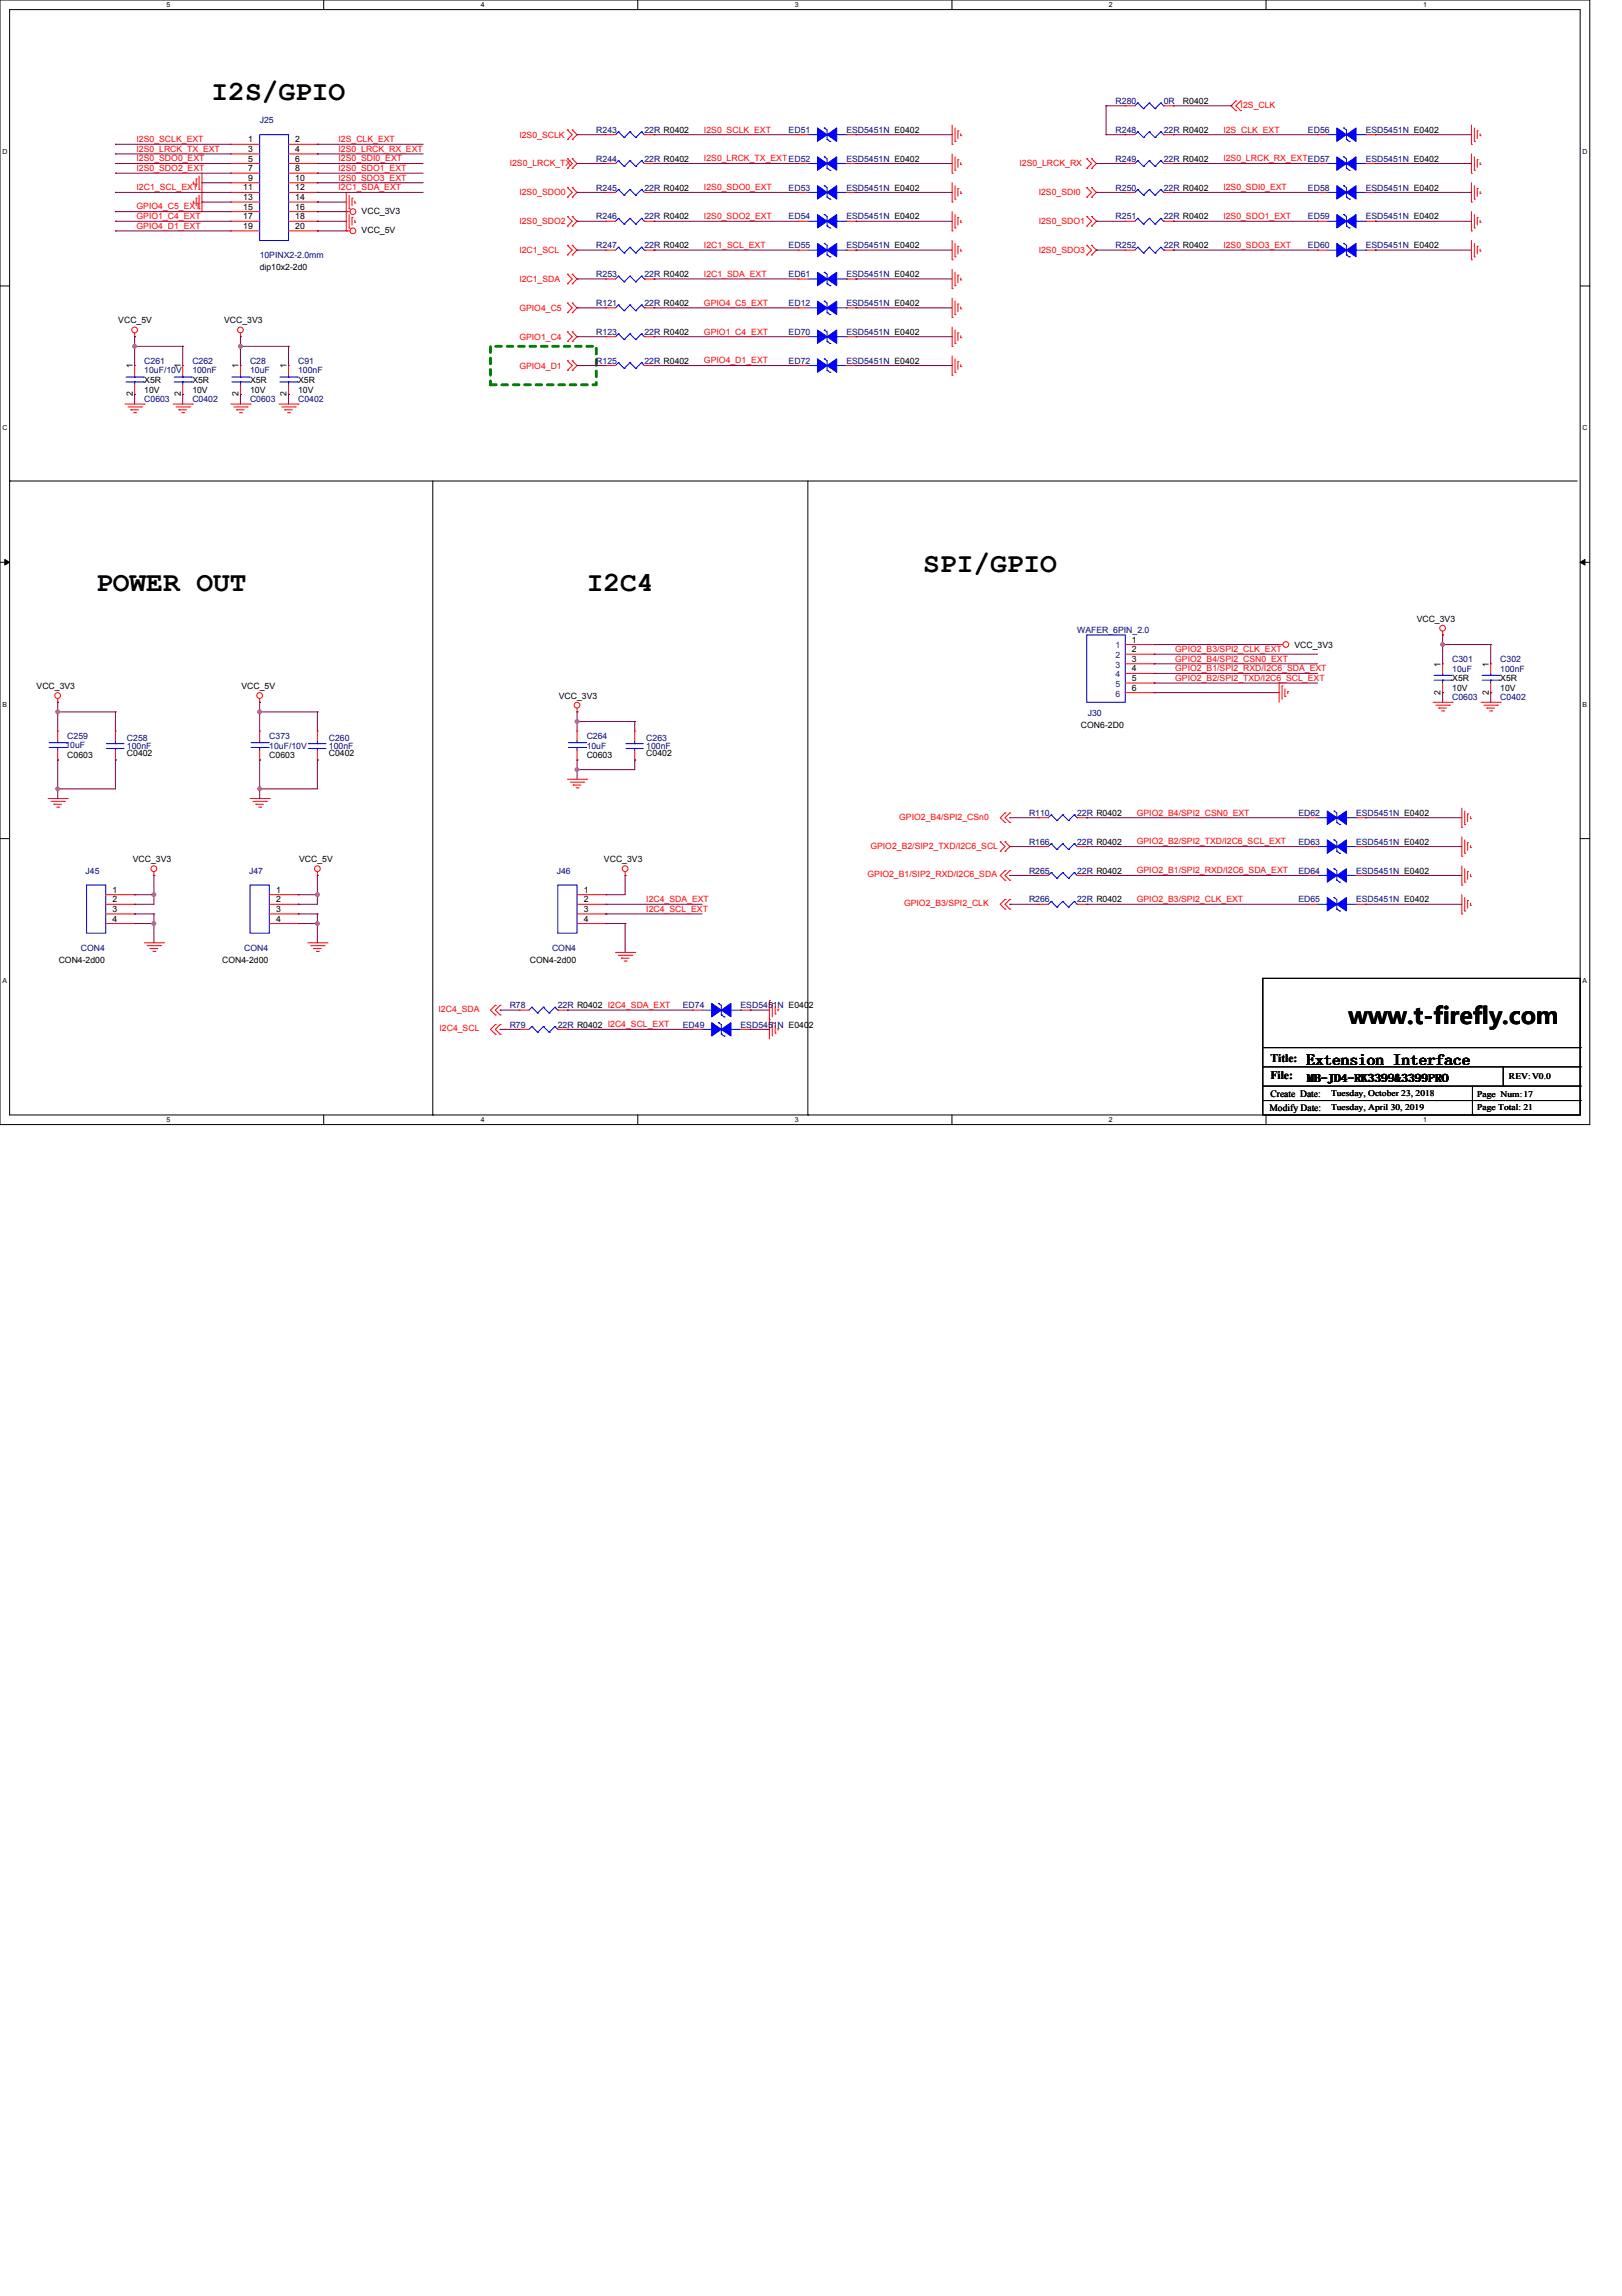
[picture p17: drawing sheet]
<svg xmlns="http://www.w3.org/2000/svg" width="210mm" height="297mm" viewBox="0 0 210 297" stroke-linecap="round" stroke-linejoin="round" font-family="sans-serif">
<defs><g id="words">
<g font-size="3.6">
<text x="27.4" y="13">I2S/GPIO</text>
<text x="12.4" y="76.4">POWER OUT</text>
<text x="75.9" y="76.4">I2C4</text>
<text x="119.5" y="73.9">SPI/GPIO</text>
</g>
<text font-size="3" x="174.5" y="132.5">www.t-firefly.com</text>
<text font-size="2" x="169.1" y="137.7">Extension Interface</text>
<g font-size="1.5">
<text x="164.4" y="137.4">Title:</text>
<text x="164.4" y="139.6">File:</text>
<text x="169.2" y="139.9">MB-JD4-RK3399&amp;3399PRO</text>
</g>
<g font-size="1.2">
<text x="164.3" y="143.8">Modify Date:</text>
<text x="164.4" y="141.9">Create Date:</text>
</g>
<g font-size="1.1" fill="#000080">
<text x="33.6" y="15.9">J25</text>
<text x="77.2" y="17.2">R243</text>
<text x="83.4" y="17.2">22R R0402</text>
<text x="102.1" y="17.2">ED51</text>
<text x="109.5" y="17.2">ESD5451N E0402</text>
<text x="144.4" y="17.2">R248</text>
<text x="144.4" y="13.4">R280</text>
<text x="150.6" y="17.2">22R R0402</text>
<text x="150.6" y="13.4">0R</text>
<text x="169.3" y="17.2">ED56</text>
<text x="176.7" y="17.2">ESD5451N E0402</text>
<text x="77.2" y="20.9">R244</text>
<text x="83.4" y="20.9">22R R0402</text>
<text x="109.5" y="20.9">ESD5451N E0402</text>
<text x="144.4" y="20.9">R249</text>
<text x="150.6" y="20.9">22R R0402</text>
<text x="176.7" y="20.9">ESD5451N E0402</text>
<text x="77.2" y="28.4">R246</text>
<text x="77.2" y="24.7">R245</text>
<text x="83.4" y="28.4">22R R0402</text>
<text x="83.4" y="24.7">22R R0402</text>
<text x="102.1" y="28.4">ED54</text>
<text x="102.1" y="24.7">ED53</text>
<text x="109.5" y="28.4">ESD5451N E0402</text>
<text x="109.5" y="24.7">ESD5451N E0402</text>
<text x="144.4" y="24.7">R250</text>
<text x="144.4" y="28.4">R251</text>
<text x="150.6" y="24.7">22R R0402</text>
<text x="150.6" y="28.4">22R R0402</text>
<text x="169.3" y="24.7">ED58</text>
<text x="169.3" y="28.4">ED59</text>
<text x="176.7" y="24.7">ESD5451N E0402</text>
<text x="176.7" y="28.4">ESD5451N E0402</text>
<text x="33.6" y="33.4">10PINX2-2.0mm</text>
<text x="77.2" y="35.9">R253</text>
<text x="77.2" y="32.1">R247</text>
<text x="83.4" y="35.9">22R R0402</text>
<text x="83.4" y="32.1">22R R0402</text>
<text x="102.1" y="32.1">ED55</text>
<text x="102.1" y="35.9">ED61</text>
<text x="109.5" y="32.1">ESD5451N E0402</text>
<text x="109.5" y="35.9">ESD5451N E0402</text>
<text x="144.4" y="32.1">R252</text>
<text x="150.6" y="32.1">22R R0402</text>
<text x="169.3" y="32.1">ED60</text>
<text x="176.7" y="32.1">ESD5451N E0402</text>
<text x="77.2" y="39.6">R121</text>
<text x="83.4" y="39.6">22R R0402</text>
<text x="102.1" y="39.6">ED12</text>
<text x="109.5" y="39.6">ESD5451N E0402</text>
<text x="18.7" y="47.1">C261</text>
<text x="24.9" y="47.1">C262</text>
<text x="32.4" y="47.1">C28</text>
<text x="38.6" y="47.1">C91</text>
<text x="77.2" y="47.1">R125</text>
<text x="77.2" y="43.3">R123</text>
<text x="83.4" y="47.1">22R R0402</text>
<text x="83.4" y="43.3">22R R0402</text>
<text x="102.1" y="47.1">ED72</text>
<text x="102.1" y="43.3">ED70</text>
<text x="109.5" y="47.1">ESD5451N E0402</text>
<text x="109.5" y="43.3">ESD5451N E0402</text>
<text x="18.7" y="48.3">10uF/10V</text>
<text x="18.7" y="52">C0603</text>
<text x="24.9" y="48.3">100nF</text>
<text x="24.9" y="52">C0402</text>
<text x="32.4" y="48.3">10uF</text>
<text x="32.4" y="52">C0603</text>
<text x="38.6" y="48.3">100nF</text>
<text x="38.6" y="52">C0402</text>
<text x="139.4" y="81.9">WAFER_6PIN_2.0</text>
<text x="187.9" y="85.6">C301</text>
<text x="187.9" y="86.9">10uF</text>
<text x="194.2" y="85.6">C302</text>
<text x="194.2" y="86.9">100nF</text>
<text x="8.7" y="95.6">C259</text>
<text x="16.4" y="95.8">C258</text>
<text x="34.8" y="95.6">C373</text>
<text x="42.6" y="95.8">C260</text>
<text x="75.9" y="95.6">C264</text>
<text x="83.6" y="95.8">C263</text>
<text x="140.8" y="92.6">J30</text>
<text x="187.9" y="90.6">C0603</text>
<text x="194.2" y="90.6">C0402</text>
<text x="8.5" y="96.7">10uF</text>
<text x="16.4" y="96.8">100nF</text>
<text x="34.8" y="96.8">10uF/10V</text>
<text x="42.6" y="96.8">100nF</text>
<text x="75.9" y="96.8">10uF</text>
<text x="83.6" y="96.8">100nF</text>
<text x="133.2" y="105.5">R110</text>
<text x="139.4" y="105.5">22R R0402</text>
<text x="168" y="105.5">ED62</text>
<text x="175.5" y="105.5">ESD5451N E0402</text>
<text x="11.1" y="113">J45</text>
<text x="32.2" y="113">J47</text>
<text x="72.1" y="113">J46</text>
<text x="133.2" y="109.3">R166</text>
<text x="133.2" y="113">R265</text>
<text x="139.4" y="109.3">22R R0402</text>
<text x="139.4" y="113">22R R0402</text>
<text x="168" y="109.3">ED63</text>
<text x="168" y="113">ED64</text>
<text x="175.5" y="109.3">ESD5451N E0402</text>
<text x="175.5" y="113">ESD5451N E0402</text>
<text x="133.2" y="116.8">R266</text>
<text x="139.4" y="116.8">22R R0402</text>
<text x="168" y="116.8">ED65</text>
<text x="175.5" y="116.8">ESD5451N E0402</text>
<text x="10.5" y="123">CON4</text>
<text x="31.6" y="123">CON4</text>
<text x="71.4" y="123">CON4</text>
<text x="66" y="130.4">R78</text>
<text x="72.2" y="130.4">22R R0402 I2C4_SDA_EXT</text>
<text x="88.4" y="130.4">ED74</text>
<text x="95.8" y="130.4">ESD5451N E0402</text>
<text x="66" y="132.9">R79</text>
<text x="72.2" y="132.9">22R R0402 I2C4_SCL_EXT</text>
<text x="88.4" y="132.9">ED49</text>
<text x="95.8" y="132.9">ESD5451N E0402</text>
</g>
<g font-size="1.1" fill="#f00">
<text x="67.2" y="17.8">I2S0_SCLK</text>
<text x="91.1" y="17.1">I2S0_SCLK_EXT</text>
<text x="158.3" y="17.1">I2S_CLK_EXT</text>
<text x="160.6" y="13.9">I2S_CLK</text>
<text x="17.7" y="18.4">I2S0_SCLK_EXT</text>
<text x="17.7" y="19.6">I2S0_LRCK_TX_EXT</text>
<text x="17.7" y="20.9">I2S0_SDO0_EXT</text>
<text x="17.7" y="22.1">I2S0_SDO2_EXT</text>
<text x="43.8" y="18.4">I2S_CLK_EXT</text>
<text x="43.8" y="19.6">I2S0_LRCK_RX_EXT</text>
<text x="43.8" y="20.9">I2S0_SDI0_EXT</text>
<text x="43.8" y="22.1">I2S0_SDO1_EXT</text>
<text x="43.8" y="23.4">I2S0_SDO3_EXT</text>
<text x="66" y="21.5">I2S0_LRCK_TX</text>
<text x="91.1" y="20.9">I2S0_LRCK_TX_EXTED52</text>
<text x="131.9" y="21.5">I2S0_LRCK_RX</text>
<text x="158.3" y="20.9">I2S0_LRCK_RX_EXTED57</text>
<text x="17.7" y="24.6">I2C1_SCL_EXT</text>
<text x="17.7" y="27.1">GPIO4_C5_EXT</text>
<text x="17.7" y="29.6">GPIO4_D1_EXT</text>
<text x="17.7" y="28.3">GPIO1_C4_EXT</text>
<text x="43.8" y="24.6">I2C1_SDA_EXT</text>
<text x="67.2" y="25.3">I2S0_SDO0</text>
<text x="67.2" y="29">I2S0_SDO2</text>
<text x="91.1" y="24.6">I2S0_SDO0_EXT</text>
<text x="91.1" y="28.3">I2S0_SDO2_EXT</text>
<text x="134.4" y="25.3">I2S0_SDI0</text>
<text x="134.4" y="29">I2S0_SDO1</text>
<text x="158.3" y="24.6">I2S0_SDI0_EXT</text>
<text x="158.3" y="28.3">I2S0_SDO1_EXT</text>
<text x="67.2" y="32.7">I2C1_SCL</text>
<text x="91.1" y="32.1">I2C1_SCL_EXT</text>
<text x="91.1" y="35.8">I2C1_SDA_EXT</text>
<text x="134.4" y="32.7">I2S0_SDO3</text>
<text x="158.3" y="32.1">I2S0_SDO3_EXT</text>
<text x="67.2" y="36.5">I2C1_SDA</text>
<text x="67.2" y="40.2">GPIO4_C5</text>
<text x="91.1" y="39.5">GPIO4_C5_EXT</text>
<text x="67.2" y="47.7">GPIO4_D1</text>
<text x="67.2" y="43.9">GPIO1_C4</text>
<text x="91.1" y="47">GPIO4_D1_EXT</text>
<text x="91.1" y="43.3">GPIO1_C4_EXT</text>
<text x="152.1" y="85.6">GPIO2_B4/SPI2_CSN0_EXT</text>
<text x="152.1" y="86.8">GPIO2_B1/SPI2_RXD/I2C6_SDA_EXT</text>
<text x="152.1" y="88.1">GPIO2_B2/SPI2_TXD/I2C6_SCL_EXT</text>
<text x="152.1" y="84.4">GPIO2_B3/SPI2_CLK_EXT</text>
<text x="116.4" y="106">GPIO2_B4/SPI2_CSn0</text>
<text x="147.1" y="105.5">GPIO2_B4/SPI2_CSN0_EXT</text>
<text x="112.3" y="113.5">GPIO2_B1/SIP2_RXD/I2C6_SDA</text>
<text x="112.6" y="109.8">GPIO2_B2/SIP2_TXD/I2C6_SCL</text>
<text x="147.1" y="109.2">GPIO2_B2/SPI2_TXD/I2C6_SCL_EXT</text>
<text x="147.1" y="113">GPIO2_B1/SPI2_RXD/I2C6_SDA_EXT</text>
<text x="83.6" y="116.7">I2C4_SDA_EXT</text>
<text x="83.6" y="118">I2C4_SCL_EXT</text>
<text x="117" y="117.2">GPIO2_B3/SPI2_CLK</text>
<text x="147.1" y="116.7">GPIO2_B3/SPI2_CLK_EXT</text>
<text x="56.8" y="130.9">I2C4_SDA</text>
<text x="56.9" y="133.4">I2C4_SCL</text>
</g>
<g font-size="1.1">
<text x="153.1" y="13.4">R0402</text>
<text x="32.1" y="18.4">1</text>
<text x="32.1" y="19.7">3</text>
<text x="32.1" y="20.9">5</text>
<text x="32.1" y="22.1">7</text>
<text x="32.1" y="23.4">9</text>
<text x="38.2" y="18.4">2</text>
<text x="38.2" y="19.7">4</text>
<text x="38.2" y="20.9">6</text>
<text x="38.2" y="22.1">8</text>
<text x="38.2" y="23.4">10</text>
<text x="31.5" y="24.6">11</text>
<text x="31.5" y="25.9">13</text>
<text x="31.5" y="27.1">15</text>
<text x="31.5" y="28.4">17</text>
<text x="31.5" y="29.6">19</text>
<text x="38.2" y="24.6">12</text>
<text x="38.2" y="25.9">14</text>
<text x="38.2" y="27.1">16</text>
<text x="38.2" y="28.4">18</text>
<text x="38.2" y="29.6">20</text>
<text x="46.8" y="27.6">VCC_3V3</text>
<text x="33.6" y="35">dip10x2-2d0</text>
<text x="46.8" y="30.1">VCC_5V</text>
<text x="15.3" y="41.8">VCC_5V</text>
<text x="29" y="41.8">VCC_3V3</text>
<text x="17.2" y="47.7" transform="rotate(-90 17.2 47.7)">1</text>
<text x="23.4" y="47.7" transform="rotate(-90 23.4 47.7)">1</text>
<text x="30.9" y="47.7" transform="rotate(-90 30.9 47.7)">1</text>
<text x="37.1" y="47.7" transform="rotate(-90 37.1 47.7)">1</text>
<text x="17.2" y="51.3" transform="rotate(-90 17.2 51.3)">2</text>
<text x="18.7" y="49.5">X5R</text>
<text x="18.7" y="50.8">10V</text>
<text x="23.4" y="51.3" transform="rotate(-90 23.4 51.3)">2</text>
<text x="24.9" y="49.5">X5R</text>
<text x="24.9" y="50.8">10V</text>
<text x="30.9" y="51.3" transform="rotate(-90 30.9 51.3)">2</text>
<text x="32.4" y="49.5">X5R</text>
<text x="32.4" y="50.8">10V</text>
<text x="37.1" y="51.3" transform="rotate(-90 37.1 51.3)">2</text>
<text x="38.6" y="49.5">X5R</text>
<text x="38.6" y="50.8">10V</text>
<text x="146.5" y="83.1">1</text>
<text x="167.5" y="83.9">VCC_3V3</text>
<text x="183.3" y="80.4">VCC_3V3</text>
<text x="4.7" y="89.1">VCC_3V3</text>
<text x="31.2" y="89.1">VCC_5V</text>
<text x="146.5" y="84.4">2</text>
<text x="146.5" y="85.6">3</text>
<text x="146.5" y="86.9">4</text>
<text x="146.5" y="88.1">5</text>
<text x="146.5" y="89.4">6</text>
<text x="186.4" y="89.9" transform="rotate(-90 186.4 89.9)">2</text>
<text x="186.4" y="86.3" transform="rotate(-90 186.4 86.3)">1</text>
<text x="187.9" y="88.1">X5R</text>
<text x="187.9" y="89.4">10V</text>
<text x="192.7" y="89.9" transform="rotate(-90 192.7 89.9)">2</text>
<text x="192.7" y="86.3" transform="rotate(-90 192.7 86.3)">1</text>
<text x="194.2" y="88.1">X5R</text>
<text x="194.2" y="89.4">10V</text>
<text x="72.3" y="90.4">VCC_3V3</text>
<text x="139.9" y="94.2">CON6-2D0</text>
<text x="8.7" y="98.1">C0603</text>
<text x="16.4" y="97.8">C0402</text>
<text x="34.8" y="98.1">C0603</text>
<text x="42.6" y="97.8">C0402</text>
<text x="75.9" y="98.1">C0603</text>
<text x="83.6" y="97.8">C0402</text>
<text x="17.2" y="111.5">VCC_3V3</text>
<text x="38.7" y="111.5">VCC_5V</text>
<text x="78.2" y="111.5">VCC_3V3</text>
<text x="14.6" y="115.5">1</text>
<text x="14.6" y="116.7">2</text>
<text x="14.6" y="118">3</text>
<text x="14.6" y="119.2">4</text>
<text x="35.7" y="115.5">1</text>
<text x="35.7" y="116.7">2</text>
<text x="35.7" y="118">3</text>
<text x="35.7" y="119.2">4</text>
<text x="75.5" y="115.5">1</text>
<text x="75.5" y="116.7">2</text>
<text x="75.5" y="118">3</text>
<text x="75.5" y="119.2">4</text>
<text x="7.6" y="124.6">CON4-2d00</text>
<text x="28.8" y="124.6">CON4-2d00</text>
<text x="68.6" y="124.6">CON4-2d00</text>
<text x="172.3" y="141.8">Tuesday, October 23, 2018</text>
<text x="172.3" y="143.6">Tuesday, April 30, 2019</text>
<text x="191.2" y="141.9">Page Num:17</text>
<text x="191.2" y="143.6">Page Total: 21</text>
<text x="195.3" y="139.6">REV:V0.0</text>
</g>
<g font-size="1.1" fill="#004080">
<text x="144.4" y="83.9">1</text>
<text x="144.4" y="85.1">2</text>
<text x="144.4" y="86.4">3</text>
<text x="144.4" y="87.6">4</text>
<text x="144.4" y="88.9">5</text>
<text x="144.4" y="90.1">6</text>
</g>
<g font-size=".9">
<text x="21.6" y=".9">5</text>
<text x="62.2" y=".9">4</text>
<text x="102.9" y=".9">3</text>
<text x="143.5" y=".9">2</text>
<text x="184.2" y=".9">1</text>
<text x=".3" y="19.9">D</text>
<text x="204.8" y="19.9">D</text>
<text x=".3" y="55.7">C</text>
<text x="204.8" y="55.7">C</text>
<text x=".3" y="91.4">B</text>
<text x="204.8" y="91.4">B</text>
<text x=".3" y="127.2">A</text>
<text x="204.8" y="127.2">A</text>
<text x="21.6" y="145.2">5</text>
<text x="62.2" y="145.2">4</text>
<text x="102.9" y="145.2">3</text>
<text x="143.5" y="145.2">2</text>
<text x="184.2" y="145.2">1</text>
</g>
</g></defs>
<path d="M0 0h205.7v145.5h-205.7zM1.2 1.2h203.3v143h-203.3z" fill="none" stroke="#000" stroke-width=".13"/>
<g fill="#fff">
<path d="M21.6 .1h.5v1h-.5z"/>
<path d="M21.6 144.4h.5v1h-.5z"/>
</g>
<path d="M41.9 0v1.2M41.9 144.2v1.3" fill="none" stroke="#000" stroke-width=".13"/>
<g fill="#fff">
<path d="M62.2 .1h.5v1h-.5z"/>
<path d="M62.2 144.4h.5v1h-.5z"/>
</g>
<path d="M82.5 0v1.2M82.5 144.2v1.3" fill="none" stroke="#000" stroke-width=".13"/>
<g fill="#fff">
<path d="M102.9 .1h.5v1h-.5z"/>
<path d="M102.9 144.4h.5v1h-.5z"/>
</g>
<path d="M123.2 0v1.2M123.2 144.2v1.3" fill="none" stroke="#000" stroke-width=".13"/>
<g fill="#fff">
<path d="M143.5 .1h.5v1h-.5z"/>
<path d="M143.5 144.4h.5v1h-.5z"/>
</g>
<path d="M163.8 0v1.2M163.8 144.2v1.3" fill="none" stroke="#000" stroke-width=".13"/>
<g fill="#fff">
<path d="M184.2 .1h.5v1h-.5z"/>
<path d="M184.2 144.4h.5v1h-.5z"/>
<path d="M.3 19.1h.7v1h-.7z"/>
<path d="M204.8 19.1h.6v1h-.6z"/>
<path d="M.3 54.9h.7v1h-.7z"/>
<path d="M204.8 54.9h.6v1h-.6z"/>
</g>
<path d="M0 37h1.2M204.5 37h1.2" fill="none" stroke="#000" stroke-width=".13"/>
<g fill="#fff">
<path d="M.3 90.6h.6v1h-.6z"/>
<path d="M204.8 90.6h.6v1h-.6z"/>
</g>
<path d="M0 72.7h1.2M.6 72.4l.6 .3-.6 .4zM204.5 72.7l.6-.3v.7zM204.5 72.7h1.2" fill="none" stroke="#000" stroke-width=".13"/>
<path d="M.6 72.4l.6 .3-.6 .4zM204.5 72.7l.6-.3v.7z" fill="#000"/>
<g fill="#fff">
<path d="M.3 126.4h.6v1h-.6z"/>
<path d="M204.8 126.4h.6v1h-.6z"/>
</g>
<g fill="none" stroke="#000" stroke-width=".13">
<path d="M1.2 62.2h.1M1.2 62.2h202.9M56 62.2v82M104.5 62.2v82M0 108.5h1.2M204.5 108.5h1.2M163.4 126.6h41.1v17.6h-41.1zM163.4 135.5h41.1M163.4 138h41.1M194.5 138v2.5M204.5 135.5h.1M204.5 138h.1"/>
<path d="M56 144.2h.1M104.5 144.2h.1M163.4 140.5h41.1M163.4 142.4h41.1M190.6 144.2h.1M190.6 140.5v3.7M194.5 140.5h.1M204.5 140.5h.1M204.5 142.4h.1"/>
</g>
<path d="M63.5 44.8h13.7v5h-13.7z" fill="none" stroke="#008000" stroke-width=".37" stroke-dasharray=".7 .7"/>
<g fill="none" stroke="#f00" stroke-width=".13">
<path d="M73.4 18h.1M73.4 16.8h.1M73.4 16.8l.7 .6-.7 .6M74.1 16.8h.1M74.1 18h.1M74.1 16.8l.6 .6-.6 .6M123.2 18.7h.1M123.2 16.2v2.5M123.2 19.9v2.5M123.6 18.3h.1M123.6 16.6v1.7M124 16.9h.1"/>
<path d="M124 16.9v1M124.3 17.6h.1M124.3 17.3v.3M159.9 14.3h.1M159.9 13.1h.1M159.9 13.1l-.6 .6 .6 .6M160.6 13.1h.1M160.6 14.3h.1M160.6 13.1l-.7 .6 .7 .6M190.4 18.7h.1M190.4 16.2v2.5M190.4 19.9v2.5"/>
<path d="M190.8 18.3h.1M190.8 16.6v1.7M191.2 16.9h.1M191.2 16.9v1M191.5 17.6h.1M191.5 17.3v.3M25 23.8h.1M25 26.3h.1M25 23.5v.3M25 26v.3M25.4 23.2h.1M25.4 25.6h.1"/>
<path d="M25.4 23.2v.9M25.4 25.6v1M25.8 24.5h.1M25.8 27h.1M25.8 22.8v1.7M25.8 25.3v1.7M26.1 24.9h.1M26.1 27.4h.1M26.1 22.4v5M44.8 29.9h.1M44.8 27.4h.1M44.8 29.9h.5"/>
<path d="M44.8 24.9v5M44.8 27.4h.5M45.2 29.5h.1M45.2 27h.1M45.2 25.3v1.7M45.2 27.8v1.7M45.6 28.1h.1M45.6 25.6h.1M45.6 25.6v1M45.6 28.1v1M45.9 28.8h.1M45.9 26.3h.1"/>
<path d="M45.9 26v.3M45.9 28.5v.3M73.4 21.8h.1M73.4 20.5h.1M73.4 25.5h.1M73.4 24.3h.1M73.4 29.2h.1M73.4 28h.1M73.4 33h.1M73.4 31.7h.1M73.4 36.7h.1M73.4 35.5h.1"/>
<path d="M73.4 39.2h.1M73.4 20.5l.7 .7-.7 .6M73.4 24.3l.7 .6-.7 .6M73.4 28l.7 .6-.7 .6M73.4 31.7l.7 .7-.7 .6M73.4 35.5l.7 .6-.7 .6M73.4 39.2l.7 .6-.7 .6M74.1 20.5h.1M74.1 21.8h.1M74.1 24.3h.1M74.1 25.5h.1M74.1 28h.1"/>
<path d="M74.1 29.2h.1M74.1 31.7h.1M74.1 33h.1M74.1 35.5h.1M74.1 36.7h.1M74.1 39.2h.1M74.1 20.5l.6 .7-.6 .6M74.1 24.3l.6 .6-.6 .6M74.1 28l.6 .6-.6 .6M74.1 31.7l.6 .7-.6 .6M74.1 35.5l.6 .6-.6 .6M74.1 39.2l.6 .6-.6 .6"/>
<path d="M123.2 22.4h.1M123.2 26.1h.1M123.2 29.9h.1M123.2 33.6h.1M123.2 37.3h.1M123.2 23.6v2.5M123.2 27.4v2.5M123.2 31.1v2.5M123.2 34.8v2.5M123.2 38.6v2.5M123.6 22h.1M123.6 25.8h.1"/>
<path d="M123.6 29.5h.1M123.6 33.2h.1M123.6 37h.1M123.6 20.3v1.7M123.6 24v1.8M123.6 27.8v1.7M123.6 31.5v1.7M123.6 35.2v1.8M123.6 39v1.7M124 20.7h.1M124 24.4h.1M124 28.1h.1"/>
<path d="M124 31.9h.1M124 35.6h.1M124 39.3h.1M124 20.7v1M124 24.4v1M124 28.1v1M124 31.9v1M124 35.6v1M124 39.3v1M124.3 21.3h.1M124.3 25h.1M124.3 28.8h.1"/>
<path d="M124.3 32.5h.1M124.3 36.2h.1M124.3 40h.1M124.3 21v.3M124.3 24.8v.2M124.3 28.5v.3M124.3 32.2v.3M124.3 36v.2M124.3 39.7v.3M140.6 21.8h.1M140.6 20.5h.1M140.6 25.5h.1"/>
<path d="M140.6 24.3h.1M140.6 29.2h.1M140.6 28h.1M140.6 33h.1M140.6 31.7h.1M140.6 20.5l.7 .7-.7 .6M140.6 24.3l.7 .6-.7 .6M140.6 28l.7 .6-.7 .6M140.6 31.7l.7 .7-.7 .6M141.3 20.5h.1M141.3 21.8h.1M141.3 24.3h.1"/>
<path d="M141.3 25.5h.1M141.3 28h.1M141.3 29.2h.1M141.3 31.7h.1M141.3 33h.1M141.3 20.5l.6 .7-.6 .6M141.3 24.3l.6 .6-.6 .6M141.3 28l.6 .6-.6 .6M141.3 31.7l.6 .7-.6 .6M190.4 22.4h.1M190.4 26.1h.1M190.4 29.9h.1"/>
<path d="M190.4 33.6h.1M190.4 23.6v2.5M190.4 27.4v2.5M190.4 31.1v2.5M190.8 22h.1M190.8 25.8h.1M190.8 29.5h.1M190.8 33.2h.1M190.8 20.3v1.7M190.8 24v1.8M190.8 27.8v1.7M190.8 31.5v1.7"/>
<path d="M191.2 20.7h.1M191.2 24.4h.1M191.2 28.1h.1M191.2 31.9h.1M191.2 20.7v1M191.2 24.4v1M191.2 28.1v1M191.2 31.9v1M191.5 21.3h.1M191.5 25h.1M191.5 28.8h.1M191.5 32.5h.1"/>
<path d="M191.5 21v.3M191.5 24.8v.2M191.5 28.5v.3M191.5 32.2v.3M16.2 52.3h2.5M16.6 52.6h1.7M16.9 53h.1M16.9 53h1M17.3 53.4h.3M17.4 43.6h.1M17.4 43.1v.5M17.6 53.4h.1"/>
<path d="M18.3 52.6h.1M18.7 52.3h.1M22.4 52.3h2.5M22.8 52.6h1.7M23.2 53h.1M23.2 53h.9M23.5 53.4h.3M23.8 53.4h.1M24.5 52.6h.1M24.9 52.3h.1M29.9 52.3h2.5M30.2 52.6h1.8"/>
<path d="M30.6 53h.1M30.6 53h1M31 53.4h.2M31.1 43.6h.1M31.1 43.1v.5M31.2 53.4h.1M32 52.6h.1M32.4 52.3h.1M36.1 52.3h2.5M36.5 52.6h1.7M36.8 53h.1M36.8 53h1"/>
<path d="M37.2 53.4h.3M37.5 53.4h.1M38.2 52.6h.1M38.6 52.3h.1M73.4 40.4h.1M73.4 47.9h.1M73.4 46.7h.1M73.4 44.2h.1M73.4 42.9h.1M73.4 46.7l.7 .6-.7 .6M73.4 42.9l.7 .7-.7 .6M74.1 40.4h.1"/>
<path d="M74.1 46.7h.1M74.1 47.9h.1M74.1 42.9h.1M74.1 44.2h.1M74.1 46.7l.6 .6-.6 .6M74.1 42.9l.6 .7-.6 .6M123.2 41.1h.1M123.2 44.8h.1M123.2 48.5h.1M123.2 42.3v2.5M123.2 46.1v2.4M123.6 40.7h.1"/>
<path d="M123.6 44.4h.1M123.6 48.2h.1M123.6 42.7v1.7M123.6 46.4v1.8M124 43.1h.1M124 46.8h.1M124 43.1v1M124 46.8v1M124.3 43.7h.1M124.3 47.4h.1M124.3 43.4v.3M124.3 47.2v.2"/>
<path d="M7.5 90.9h.1M7.5 90.4v.5M33.6 90.9h.1M33.6 90.4v.5M74.7 92.1h.1M74.7 91.6v.5M165.5 83.4h.1M165.5 88.4h.1M165.5 83.4h.5M165.5 88.4v2.5M165.9 88.7h.1M165.9 88.7v1.8"/>
<path d="M166.3 90.1h.1M166.3 89.1v1M166.6 89.5h.1M166.6 89.5v.2M185.4 90.9h2.5M185.8 91.2h1.8M186.2 91.6h.1M186.2 91.6h1M186.6 92h.2M186.7 82.1h.1M186.7 81.6v.5M186.8 92h.1"/>
<path d="M187.6 91.2h.1M187.9 90.9h.1M191.7 90.9h2.5M192 91.2h1.8M192.4 91.6h.1M192.4 91.6h1M192.8 92h.2M193 92h.1M193.8 91.2h.1M194.2 90.9h.1M6.2 103.3h2.5M6.6 103.7h1.7"/>
<path d="M7 104.1h.1M7 104.1h1M7.3 104.4h.3M7.6 104.4h.1M8.3 103.7h.1M8.7 103.3h.1M19.9 113.3h.1M19.9 112.8v.5M32.4 103.3h2.4M32.7 103.7h1.8M33.1 104.1h.1M33.1 104.1h1"/>
<path d="M33.5 104.4h.2M33.7 104.4h.1M34.5 103.7h.1M34.8 103.3h.1M41.1 113.3h.1M41.1 112.8v.5M73.4 100.8h2.5M73.8 101.2h1.7M74.2 101.6h.1M74.2 101.6h1M74.5 101.9h.3M74.8 101.9h.1"/>
<path d="M75.5 101.2h.1M75.9 100.8h.1M80.9 113.3h.1M80.9 112.8v.5M129.4 108.9h.1M129.4 110.1h.1M129.4 108.9l.7 .6-.7 .6M130.1 113.9h.1M130.1 112.6h.1M130.1 106.4h.1M130.1 105.2h.1M130.1 117.6h.1"/>
<path d="M130.1 116.4h.1M130.1 110.1h.1M130.1 108.9h.1M130.1 112.6l-.7 .7 .7 .6M130.1 105.2l-.7 .6 .7 .6M130.1 116.4l-.7 .6 .7 .6M130.1 108.9l.6 .6-.6 .6M130.7 113.9h.1M130.7 112.6h.1M130.7 106.4h.1M130.7 105.2h.1M130.7 117.6h.1"/>
<path d="M130.7 116.4h.1M130.7 112.6l-.6 .7 .6 .6M130.7 105.2l-.6 .6 .6 .6M130.7 116.4l-.6 .6 .6 .6M189.2 107h.1M189.2 110.8h.1M189.2 114.5h.1M189.2 118.2h.1M189.2 104.5v2.5M189.2 108.3v2.5M189.2 112v2.5M189.2 115.7v2.5"/>
<path d="M189.6 106.7h.1M189.6 110.4h.1M189.6 114.1h.1M189.6 117.9h.1M189.6 104.9v1.8M189.6 108.7v1.7M189.6 112.4v1.7M189.6 116.1v1.8M189.9 105.3h.1M189.9 109h.1M189.9 112.8h.1M189.9 116.5h.1"/>
<path d="M189.9 105.3v1M189.9 109v1M189.9 112.8v1M189.9 116.5v1M190.3 105.9h.1M190.3 109.7h.1M190.3 113.4h.1M190.3 117.1h.1M190.3 105.7v.2M190.3 109.4v.3M190.3 113.1v.3M190.3 116.9v.2"/>
<path d="M18.7 122h2.5M19 122.3h1.8M19.4 122.7h.1M19.4 122.7h1M19.8 123.1h.2M20 123.1h.1M20.8 122.3h.1M21.2 122h.1M39.8 122h2.5M40.2 122.3h1.7M40.6 122.7h.1M40.6 122.7h1"/>
<path d="M40.9 123.1h.3M41.2 123.1h.1M41.9 122.3h.1M42.3 122h.1M64.1 131.3h.1M64.1 130.1h.1M64.1 133.8h.1M64.1 132.5h.1M64.1 130.1l-.6 .6 .6 .6M64.1 132.5l-.6 .7 .6 .6M64.7 131.3h.1M64.7 130.1h.1"/>
<path d="M64.7 133.8h.1M64.7 132.5h.1M64.7 130.1l-.6 .6 .6 .6M64.7 132.5l-.6 .7 .6 .6M79.7 123.2h2.4M80 123.6h1.8M80.4 124h.1M80.4 124h1M80.8 124.3h.2M81 124.3h.1M81.8 123.6h.1M82.1 123.2h.1"/>
<path d="M99.6 129.4h.1M99.6 131.9h.1M99.6 129.4v5M99.9 129.8h.1M99.9 132.3h.1M99.9 129.8v1.8M99.9 132.3v1.7M100.3 131.2h.1M100.3 133.7h.1M100.3 130.2v1M100.3 132.7v1M100.7 130.6h.1"/>
<path d="M100.7 133h.1M100.7 130.6v.2M100.7 133v.3"/>
<circle cx="45.7" cy="27.4" r=".37"/>
<circle cx="45.7" cy="29.9" r=".37"/>
<circle cx="17.4" cy="42.7" r=".37"/>
<circle cx="31.1" cy="42.7" r=".37"/>
<circle cx="7.5" cy="90" r=".37"/>
<circle cx="33.6" cy="90" r=".37"/>
<circle cx="74.7" cy="91.2" r=".37"/>
<circle cx="166.4" cy="83.4" r=".37"/>
<circle cx="186.7" cy="81.3" r=".37"/>
<circle cx="19.9" cy="112.4" r=".37"/>
<circle cx="41.1" cy="112.4" r=".37"/>
<circle cx="80.9" cy="112.4" r=".37"/>
</g>
<path d="M104.5 32.4h1.3M105.8 32.4h.1M107 33h.1M107 31.7v1.3M108.3 32.4h1.2M109.5 32.4h.1" fill="none" stroke="#00f" stroke-width=".13"/>
<path d="M105.8 31.5l1.2 .9-1.2 .8z" fill-rule="evenodd" fill="#00f"/>
<path d="M105.8 31.5l1.2 .9-1.2 .8zM106.7 31.5h.1M106.7 31.5l.3 .2M107 33l.4 .2M107.4 33.2h.1" fill="none" stroke="#00f" stroke-width=".13"/>
<path d="M107 32.4l1.3-.9v1.7z" fill-rule="evenodd" fill="#00f"/>
<g fill="none" stroke="#00f" stroke-width=".13">
<path d="M107 32.4l1.3-.9v1.7zM36.2 49.4h2.3M36.2 48.8h2.3M37.3 48.8h.1M37.3 49.4h.1M37.3 48.5v.3M37.3 49.4v.4M38.5 49.4h.1M38.5 48.8h.1M32.5 96.7h2.2M32.5 96.1h2.2M33.6 96.1h.1"/>
<path d="M33.6 96.7h.1M33.6 95.8v.3M33.6 96.7v.4M34.7 96.7h.1M34.7 96.1h.1M170.5 109.5h1.3M171.8 109.5h.1M173 110.1h.1M173 108.9v1.2M174.2 109.5h1.3M175.5 109.5h.1"/>
</g>
<path d="M103.3 32.4h.1M103.3 32.4h1.2M109.5 32.4h1.3M110.8 32.4h.1M37.3 47.3h.1M37.3 51h.1M37.3 47.3v1.2M37.3 49.8v1.2M33.6 94.6h.1M33.6 98.3h.1M33.6 94.6v1.2M33.6 97.1v1.2" fill="none" stroke="#f00" stroke-width=".13"/>
<path d="M171.8 108.7l1.2 .8-1.2 .9z" fill-rule="evenodd" fill="#00f"/>
<path d="M171.8 108.7l1.2 .8-1.2 .9zM172.6 108.7h.1M172.6 108.7l.4 .2M173 110.1l.4 .3M173.4 110.4h.1" fill="none" stroke="#00f" stroke-width=".13"/>
<path d="M173 109.5l1.2-.8v1.7z" fill-rule="evenodd" fill="#00f"/>
<path d="M104.5 47.3h1.3M105.8 47.3h.1M107 47.9h.1M107 46.7v1.2M108.3 47.3h1.2M109.5 47.3h.1M72.2 114.5h2.5v6.2h-2.5zM173 109.5l1.2-.8v1.7z" fill="none" stroke="#00f" stroke-width=".13"/>
<path d="M74.7 115.7h3.7M74.7 117h3.7M74.7 118.2h3.7M74.7 119.5h3.7M78.4 115.7h.1M78.4 117h.1M78.4 118.2h.1M78.4 119.5h.1M169.3 109.5h.1M169.3 109.5h1.2M175.5 109.5h1.2M176.7 109.5h.1" fill="none" stroke="#f00" stroke-width=".13"/>
<path d="M105.8 46.4l1.2 .9-1.2 .9z" fill-rule="evenodd" fill="#00f"/>
<path d="M105.8 46.4l1.2 .9-1.2 .9zM106.7 46.4h.1M106.7 46.4l.3 .3M107 47.9l.4 .3M107.4 48.2h.1" fill="none" stroke="#00f" stroke-width=".13"/>
<path d="M107 47.3l1.3-.9v1.8z" fill-rule="evenodd" fill="#00f"/>
<path d="M171.8 24.9h1.2M173 24.9h.1M174.2 25.5h.1M174.2 24.3v1.2M175.5 24.9h1.2M176.7 24.9h.1M107 47.3l1.3-.9v1.8z" fill="none" stroke="#00f" stroke-width=".13"/>
<path d="M103.3 47.3h.1M103.3 47.3h1.2M109.5 47.3h1.3M110.8 47.3h.1" fill="none" stroke="#f00" stroke-width=".13"/>
<path d="M173 24l1.2 .9-1.2 .9z" fill-rule="evenodd" fill="#00f"/>
<path d="M173 24l1.2 .9-1.2 .9zM173.9 24h.1M173.9 24l.3 .3M174.2 25.5l.4 .3M174.6 25.8h.1" fill="none" stroke="#00f" stroke-width=".13"/>
<path d="M174.2 24.9l1.3-.9v1.8z" fill-rule="evenodd" fill="#00f"/>
<path d="M104.5 28.6h1.3M105.8 28.6h.1M107 29.2h.1M107 28v1.2M108.3 28.6h1.2M109.5 28.6h.1M174.2 24.9l1.3-.9v1.8z" fill="none" stroke="#00f" stroke-width=".13"/>
<path d="M170.5 24.9h.1M170.5 24.9h1.3M176.7 24.9h1.3M178 24.9h.1" fill="none" stroke="#f00" stroke-width=".13"/>
<path d="M105.8 27.8l1.2 .8-1.2 .9z" fill-rule="evenodd" fill="#00f"/>
<path d="M105.8 27.8l1.2 .8-1.2 .9zM106.7 27.8h.1M106.7 27.8l.3 .2M107 29.2l.4 .3M107.4 29.5h.1" fill="none" stroke="#00f" stroke-width=".13"/>
<path d="M107 28.6l1.3-.8v1.7z" fill-rule="evenodd" fill="#00f"/>
<g fill="none" stroke="#00f" stroke-width=".13">
<path d="M147.2 17h.1M147.2 17l-.3 .4M147.2 17l.8 .8M148 17.8h.1M148.7 17h.1M148.7 17l-.7 .8M148.7 17l.8 .8M149.5 17.8h.1M150.2 17h.1M150.2 17l-.7 .8M150.2 17l.4 .4M150.6 17.4h.1"/>
<path d="M80 35.7h.1M80 32h.1M80 35.7l-.3 .4M80 35.7l.8 .8M80 32l-.3 .4M80 32l.8 .7M80.8 36.5h.1M80.8 32.7h.1M81.5 35.7h.1M81.5 32h.1M81.5 35.7l-.7 .8M81.5 35.7l.8 .8"/>
<path d="M81.5 32l-.7 .7M81.5 32l.8 .7M82.3 36.5h.1M82.3 32.7h.1M83 35.7h.1M83 32h.1M83 35.7l-.7 .8M83 35.7l.4 .4M83 32l-.7 .7M83 32l.4 .4M83.4 36.1h.1M83.4 32.4h.1"/>
<path d="M107 28.6l1.3-.8v1.7zM32.4 114.5h2.4v6.2h-2.4zM170.5 117h1.3M171.8 117h.1M173 117.6h.1M173 116.4v1.2M174.2 117h1.3M175.5 117h.1"/>
</g>
<g fill="none" stroke="#f00" stroke-width=".13">
<path d="M145.6 17.4h.1M145.6 17.4h1.3M150.6 17.4h1.2M151.8 17.4h.1M78.4 36.1h.1M78.4 32.4h.1M78.4 36.1h1.3M78.4 32.4h1.3M83.4 36.1h1.2M83.4 32.4h1.2M84.6 36.1h.1M84.6 32.4h.1"/>
<path d="M103.3 28.6h.1M103.3 28.6h1.2M109.5 28.6h1.3M110.8 28.6h.1M34.8 115.7h3.8M34.8 117h3.8M34.8 118.2h3.8M34.8 119.5h3.8M38.6 115.7h.1M38.6 117h.1M38.6 118.2h.1M38.6 119.5h.1"/>
</g>
<path d="M171.8 116.1l1.2 .9-1.2 .9z" fill-rule="evenodd" fill="#00f"/>
<path d="M171.8 116.1l1.2 .9-1.2 .9zM172.6 116.1h.1M172.6 116.1l.4 .3M173 117.6l.4 .3M173.4 117.9h.1" fill="none" stroke="#00f" stroke-width=".13"/>
<path d="M173 117l1.2-.9v1.8z" fill-rule="evenodd" fill="#00f"/>
<path d="M104.5 24.9h1.3M105.8 24.9h.1M107 25.5h.1M107 24.3v1.2M108.3 24.9h1.2M109.5 24.9h.1M173 117l1.2-.9v1.8z" fill="none" stroke="#00f" stroke-width=".13"/>
<path d="M169.3 117h.1M169.3 117h1.2M175.5 117h1.2M176.7 117h.1" fill="none" stroke="#f00" stroke-width=".13"/>
<path d="M105.8 24l1.2 .9-1.2 .9z" fill-rule="evenodd" fill="#00f"/>
<path d="M105.8 24l1.2 .9-1.2 .9zM106.7 24h.1M106.7 24l.3 .3M107 25.5l.4 .3M107.4 25.8h.1" fill="none" stroke="#00f" stroke-width=".13"/>
<path d="M107 24.9l1.3-.9v1.8z" fill-rule="evenodd" fill="#00f"/>
<g fill="none" stroke="#00f" stroke-width=".13">
<path d="M107 24.9l1.3-.9v1.8zM147.2 24.5h.1M147.2 24.5l-.3 .4M147.2 24.5l.8 .8M148 25.3h.1M148.7 24.5h.1M148.7 24.5l-.7 .8M148.7 24.5l.8 .8M149.5 25.3h.1M150.2 24.5h.1M150.2 24.5l-.7 .8M150.2 24.5l.4 .4"/>
<path d="M150.6 24.9h.1M171.8 32.4h1.2M173 32.4h.1M174.2 33h.1M174.2 31.7v1.3M175.5 32.4h1.2M176.7 32.4h.1M80 46.9h.1M80 46.9l-.3 .4M80 46.9l.8 .8M80.8 47.7h.1M81.5 46.9h.1"/>
<path d="M81.5 46.9l-.7 .8M81.5 46.9l.8 .8M82.3 47.7h.1M83 46.9h.1M83 46.9l-.7 .8M83 46.9l.4 .4M83.4 47.3h.1M11.2 114.5h2.5v6.2h-2.5zM136 109.2h.1M136 109.2l-.3 .3M136 109.2l.8 .7M136.8 109.9h.1"/>
<path d="M137.5 109.2h.1M137.5 109.2l-.7 .7M137.5 109.2l.8 .7M138.3 109.9h.1M139 109.2h.1M139 109.2l-.7 .7M139 109.2l.4 .3M139.4 109.5h.1"/>
</g>
<g fill="none" stroke="#f00" stroke-width=".13">
<path d="M103.3 24.9h.1M103.3 24.9h1.2M109.5 24.9h1.3M110.8 24.9h.1M145.6 24.9h.1M145.6 24.9h1.3M150.6 24.9h1.2M151.8 24.9h.1M78.4 47.3h.1M78.4 47.3h1.3M83.4 47.3h1.2M84.6 47.3h.1"/>
<path d="M13.7 115.7h3.7M13.7 117h3.7M13.7 118.2h3.7M13.7 119.5h3.7M17.4 115.7h.1M17.4 117h.1M17.4 118.2h.1M17.4 119.5h.1M134.4 109.5h.1M134.4 109.5h1.3M139.4 109.5h1.2M140.6 109.5h.1"/>
</g>
<path d="M173 31.5l1.2 .9-1.2 .8z" fill-rule="evenodd" fill="#00f"/>
<path d="M173 31.5l1.2 .9-1.2 .8zM173.9 31.5h.1M173.9 31.5l.3 .2M174.2 33l.4 .2M174.6 33.2h.1" fill="none" stroke="#00f" stroke-width=".13"/>
<path d="M174.2 32.4l1.3-.9v1.7z" fill-rule="evenodd" fill="#00f"/>
<g fill="none" stroke="#00f" stroke-width=".13">
<path d="M80 28.3h.1M80 28.3l-.3 .3M80 28.3l.8 .7M80.8 29h.1M81.5 28.3h.1M81.5 28.3l-.7 .7M81.5 28.3l.8 .7M82.3 29h.1M83 28.3h.1M83 28.3l-.7 .7M83 28.3l.4 .3M83.4 28.6h.1"/>
<path d="M104.5 39.8h1.3M105.8 39.8h.1M107 39.2v1.2M108.3 39.8h1.2M109.5 39.8h.1M174.2 32.4l1.3-.9v1.7zM107 40.4h.1"/>
</g>
<path d="M78.4 28.6h.1M78.4 28.6h1.3M83.4 28.6h1.2M84.6 28.6h.1M170.5 32.4h.1M170.5 32.4h1.3M176.7 32.4h1.3M178 32.4h.1" fill="none" stroke="#f00" stroke-width=".13"/>
<path d="M105.8 39l1.2 .8-1.2 .9z" fill-rule="evenodd" fill="#00f"/>
<path d="M105.8 39l1.2 .8-1.2 .9zM106.7 39h.1M106.7 39l.3 .2M107 40.4l.4 .3M107.4 40.7h.1" fill="none" stroke="#00f" stroke-width=".13"/>
<path d="M107 39.8l1.3-.8v1.7z" fill-rule="evenodd" fill="#00f"/>
<g fill="none" stroke="#00f" stroke-width=".13">
<path d="M80 17h.1M80 17l-.3 .4M80 17l.8 .8M80.8 17.8h.1M81.5 17h.1M81.5 17l-.7 .8M81.5 17l.8 .8M82.3 17.8h.1M83 17h.1M83 17l-.7 .8M83 17l.4 .4M83.4 17.4h.1"/>
<path d="M104.5 21.2h1.3M105.8 21.2h.1M107 39.8l1.3-.8v1.7zM107 21.8h.1M107 20.5v1.3M108.3 21.2h1.2M109.5 21.2h.1M6.3 96.7h2.3M6.3 96.1h2.3M7.5 96.1h.1M7.5 96.7h.1M7.5 95.8v.3"/>
<path d="M7.5 96.7v.4M8.6 96.7h.1M8.6 96.1h.1M73.6 96.7h2.2M73.6 96.1h2.2M74.7 96.1h.1M74.7 96.7h.1M74.7 95.8v.3M74.7 96.7v.4M75.8 96.7h.1M75.8 96.1h.1M136 116.6h.1"/>
<path d="M136 116.6l-.3 .4M136 116.6l.8 .8M136.8 117.4h.1M137.5 116.6h.1M137.5 116.6l-.7 .8M137.5 116.6l.8 .8M138.3 117.4h.1M139 116.6h.1M139 116.6l-.7 .8M139 116.6l.4 .4M139.4 117h.1"/>
</g>
<g fill="none" stroke="#f00" stroke-width=".13">
<path d="M78.4 17.4h.1M78.4 17.4h1.3M83.4 17.4h1.2M84.6 17.4h.1M103.3 39.8h.1M103.3 39.8h1.2M109.5 39.8h1.3M110.8 39.8h.1M7.5 94.6h.1M7.5 98.3h.1M7.5 94.6v1.2M7.5 97.1v1.2"/>
<path d="M74.7 94.6h.1M74.7 98.3h.1M74.7 94.6v1.2M74.7 97.1v1.2M134.4 117h.1M134.4 117h1.3M139.4 117h1.2M140.6 117h.1"/>
</g>
<path d="M105.8 20.3l1.2 .9-1.2 .8z" fill-rule="evenodd" fill="#00f"/>
<path d="M105.8 20.3l1.2 .9-1.2 .8zM106.7 20.3h.1M106.7 20.3l.3 .2M107 21.8l.4 .2M107.4 22h.1" fill="none" stroke="#00f" stroke-width=".13"/>
<path d="M107 21.2l1.3-.9v1.7z" fill-rule="evenodd" fill="#00f"/>
<path d="M107 21.2l1.3-.9v1.7zM171.8 21.2h1.2M173 21.2h.1M174.2 21.8h.1M174.2 20.5v1.3M175.5 21.2h1.2M176.7 21.2h.1" fill="none" stroke="#00f" stroke-width=".13"/>
<path d="M103.3 21.2h.1M103.3 21.2h1.2M109.5 21.2h1.3M110.8 21.2h.1" fill="none" stroke="#f00" stroke-width=".13"/>
<path d="M173 20.3l1.2 .9-1.2 .8z" fill-rule="evenodd" fill="#00f"/>
<path d="M173 20.3l1.2 .9-1.2 .8zM173.9 20.3h.1M173.9 20.3l.3 .2M174.2 21.8l.4 .2M174.6 22h.1" fill="none" stroke="#00f" stroke-width=".13"/>
<path d="M174.2 21.2l1.3-.9v1.7z" fill-rule="evenodd" fill="#00f"/>
<path d="M174.2 21.2l1.3-.9v1.7zM170.5 105.8h1.3M171.8 105.8h.1M173 106.4h.1M173 105.2v1.2M174.2 105.8h1.3M175.5 105.8h.1" fill="none" stroke="#00f" stroke-width=".13"/>
<path d="M170.5 21.2h.1M170.5 21.2h1.3M176.7 21.2h1.3M178 21.2h.1" fill="none" stroke="#f00" stroke-width=".13"/>
<path d="M171.8 104.9l1.2 .9-1.2 .9z" fill-rule="evenodd" fill="#00f"/>
<path d="M171.8 104.9l1.2 .9-1.2 .9zM172.6 104.9h.1M172.6 104.9l.4 .3M173 106.4l.4 .3M173.4 106.7h.1" fill="none" stroke="#00f" stroke-width=".13"/>
<path d="M173 105.8l1.2-.9v1.8z" fill-rule="evenodd" fill="#00f"/>
<g fill="none" stroke="#00f" stroke-width=".13">
<path d="M80 24.5h.1M80 39.5h.1M80 24.5l-.3 .4M80 24.5l.8 .8M80 39.5l-.3 .3M80 39.5l.8 .7M80.8 25.3h.1M81.5 24.5h.1M81.5 39.5h.1M81.5 24.5l-.7 .8M81.5 24.5l.8 .8M81.5 39.5l-.7 .7"/>
<path d="M81.5 39.5l.8 .7M82.3 25.3h.1M83 24.5h.1M83 39.5h.1M83 24.5l-.7 .8M83 24.5l.4 .4M83 39.5l-.7 .7M83 39.5l.4 .3M83.4 24.9h.1M83.4 39.8h.1M147.2 32h.1M147.2 32l-.3 .4"/>
<path d="M147.2 32l.8 .7M148 32.7h.1M148.7 32h.1M148.7 32l-.7 .7M148.7 32l.8 .7M149.5 32.7h.1M150.2 32h.1M150.2 32l-.7 .7M150.2 32l.4 .4M150.6 32.4h.1M80.8 40.2h.1M82.3 40.2h.1"/>
<path d="M40 96.2h.1M40 96.8h.1M40 96.2h2.2M40 96.8h2.2M41.1 96.8h.1M41.1 96.2h.1M41.1 95.8v.4M41.1 96.8v.3M140.6 82.1h5v8.8h-5zM185.6 88h2.2M185.6 87.4h2.2M186.7 87.4h.1"/>
<path d="M186.7 88h.1M186.7 87.1v.3M186.7 88v.4M187.8 88h.1M187.8 87.4h.1M170.5 113.3h1.3M171.8 113.3h.1M173 105.8l1.2-.9v1.8zM173 113.9h.1M173 112.6v1.3M174.2 113.3h1.3M175.5 113.3h.1"/>
<path d="M68.8 130.3h.1M68.8 132.8h.1M68.8 130.3l-.3 .4M68.8 130.3l.8 .8M68.8 132.8l-.3 .4M68.8 132.8l.8 .7M69.6 131.1h.1M69.6 133.5h.1M70.3 130.3h.1M70.3 132.8h.1M70.3 130.3l-.7 .8M70.3 130.3l.8 .8"/>
<path d="M70.3 132.8l-.7 .7M70.3 132.8l.8 .7M71.1 131.1h.1M71.1 133.5h.1M71.8 130.3h.1M71.8 132.8h.1M71.8 130.3l-.7 .8M71.8 130.3l.4 .4M71.8 132.8l-.7 .7M71.8 132.8l.4 .4M72.2 130.7h.1M72.2 133.2h.1"/>
</g>
<g fill="none" stroke="#f00" stroke-width=".13">
<path d="M78.4 24.9h.1M78.4 39.8h.1M78.4 24.9h1.3M78.4 39.8h1.3M83.4 24.9h1.2M83.4 39.8h1.2M84.6 24.9h.1M84.6 39.8h.1M145.6 32.4h.1M145.6 32.4h1.3M150.6 32.4h1.2M151.8 32.4h.1"/>
<path d="M41.1 98.3h.1M41.1 94.6h.1M41.1 94.6v1.2M41.1 97.1v1.2M145.6 83.4h3.8M145.6 84.6h3.8M145.6 85.9h3.8M145.6 87.1h3.8M145.6 88.4h3.8M145.6 89.6h3.8M149.4 83.4h.1M149.4 84.6h.1"/>
<path d="M149.4 85.9h.1M149.4 87.1h.1M149.4 88.4h.1M149.4 89.6h.1M186.7 85.9h.1M186.7 89.6h.1M186.7 85.9v1.2M186.7 88.4v1.2M169.3 105.8h.1M169.3 105.8h1.2M175.5 105.8h1.2M176.7 105.8h.1"/>
<path d="M67.2 130.7h.1M67.2 133.2h.1M67.2 130.7h1.3M67.2 133.2h1.3M72.2 130.7h1.2M72.2 133.2h1.2M73.4 130.7h.1M73.4 133.2h.1"/>
</g>
<path d="M171.8 112.4l1.2 .9-1.2 .8z" fill-rule="evenodd" fill="#00f"/>
<path d="M171.8 112.4l1.2 .9-1.2 .8zM172.6 112.4h.1M172.6 112.4l.4 .2M173 113.9l.4 .2M173.4 114.1h.1" fill="none" stroke="#00f" stroke-width=".13"/>
<path d="M173 113.3l1.2-.9v1.7z" fill-rule="evenodd" fill="#00f"/>
<g fill="none" stroke="#00f" stroke-width=".13">
<path d="M147.2 13.3h.1M147.2 13.3l-.3 .4M147.2 13.3l.8 .8M148 14.1h.1M148.7 13.3h.1M148.7 13.3l-.7 .8M148.7 13.3l.8 .8M149.5 14.1h.1M150.2 13.3h.1M150.2 13.3l-.7 .8M150.2 13.3l.4 .4M150.6 13.7h.1"/>
<path d="M171.8 28.6h1.2M173 28.6h.1M174.2 29.2h.1M174.2 28v1.2M175.5 28.6h1.2M176.7 28.6h.1M16.3 49.4h2.2M16.3 48.8h2.2M17.4 48.8h.1M17.4 49.4h.1M17.4 48.5v.3M17.4 49.4v.4"/>
<path d="M18.5 49.4h.1M18.5 48.8h.1M13.8 96.2h.1M13.8 96.8h.1M13.8 96.2h2.3M13.8 96.8h2.3M14.9 96.8h.1M14.9 96.2h.1M14.9 95.8v.4M14.9 96.8v.3M81 96.2h.1M81 96.8h.1"/>
<path d="M81 96.2h2.3M81 96.8h2.3M82.1 96.8h.1M82.1 96.2h.1M82.1 95.8v.4M82.1 96.8v.3M173 113.3l1.2-.9v1.7z"/>
</g>
<g fill="none" stroke="#f00" stroke-width=".13">
<path d="M145.6 13.7h.1M145.6 13.7h1.3M150.6 13.7h1.2M151.8 13.7h.1M17.4 47.3h.1M17.4 51h.1M17.4 47.3v1.2M17.4 49.8v1.2M14.9 98.3h.1M14.9 94.6h.1M14.9 94.6v1.2M14.9 97.1v1.2"/>
<path d="M82.1 98.3h.1M82.1 94.6h.1M82.1 94.6v1.2M82.1 97.1v1.2M169.3 113.3h.1M169.3 113.3h1.2M175.5 113.3h1.2M176.7 113.3h.1"/>
</g>
<path d="M173 27.8l1.2 .8-1.2 .9z" fill-rule="evenodd" fill="#00f"/>
<path d="M173 27.8l1.2 .8-1.2 .9zM173.9 27.8h.1M173.9 27.8l.3 .2M174.2 29.2l.4 .3M174.6 29.5h.1" fill="none" stroke="#00f" stroke-width=".13"/>
<path d="M174.2 28.6l1.3-.8v1.7z" fill-rule="evenodd" fill="#00f"/>
<path d="M174.2 28.6l1.3-.8v1.7zM104.5 43.6h1.3M105.8 43.6h.1M107 44.2h.1M107 42.9v1.3M108.3 43.6h1.2M109.5 43.6h.1" fill="none" stroke="#00f" stroke-width=".13"/>
<path d="M170.5 28.6h.1M170.5 28.6h1.3M176.7 28.6h1.3M178 28.6h.1" fill="none" stroke="#f00" stroke-width=".13"/>
<path d="M105.8 42.7l1.2 .9-1.2 .8z" fill-rule="evenodd" fill="#00f"/>
<path d="M105.8 42.7l1.2 .9-1.2 .8zM106.7 42.7h.1M106.7 42.7l.3 .2M107 44.2l.4 .2M107.4 44.4h.1" fill="none" stroke="#00f" stroke-width=".13"/>
<path d="M107 43.6l1.3-.9v1.7z" fill-rule="evenodd" fill="#00f"/>
<path d="M107 43.6l1.3-.9v1.7zM90.9 130.7h1.2M92.1 130.7h.1M93.3 131.3h.1M93.3 130.1v1.2M94.6 130.7h1.2M95.8 130.7h.1" fill="none" stroke="#00f" stroke-width=".13"/>
<path d="M103.3 43.6h.1M103.3 43.6h1.2M109.5 43.6h1.3M110.8 43.6h.1" fill="none" stroke="#f00" stroke-width=".13"/>
<path d="M92.1 129.8l1.2 .9-1.2 .9z" fill-rule="evenodd" fill="#00f"/>
<path d="M92.1 129.8l1.2 .9-1.2 .9zM93 129.8h.1M93 129.8l.3 .3M93.3 131.3l.4 .3M93.7 131.6h.1" fill="none" stroke="#00f" stroke-width=".13"/>
<path d="M93.3 130.7l1.3-.9v1.8z" fill-rule="evenodd" fill="#00f"/>
<g fill="none" stroke="#00f" stroke-width=".13">
<path d="M80 20.8h.1M80 20.8l-.3 .4M80 20.8l.8 .7M80.8 21.5h.1M81.5 20.8h.1M81.5 20.8l-.7 .7M81.5 20.8l.8 .7M82.3 21.5h.1M83 20.8h.1M83 20.8l-.7 .7M83 20.8l.4 .4M83.4 21.2h.1"/>
<path d="M147.2 20.8h.1M147.2 20.8l-.3 .4M147.2 20.8l.8 .7M148 21.5h.1M148.7 20.8h.1M148.7 20.8l-.7 .7M148.7 20.8l.8 .7M149.5 21.5h.1M150.2 20.8h.1M150.2 20.8l-.7 .7M150.2 20.8l.4 .4M150.6 21.2h.1"/>
<path d="M30 49.4h2.2M30 48.8h2.2M31.1 48.8h.1M31.1 49.4h.1M31.1 48.5v.3M31.1 49.4v.4M32.2 49.4h.1M32.2 48.8h.1M136 105.4h.1M136 112.9h.1M136 105.4l-.3 .4M136 105.4l.8 .8"/>
<path d="M136 112.9l-.3 .4M136 112.9l.8 .7M136.8 106.2h.1M136.8 113.6h.1M137.5 105.4h.1M137.5 112.9h.1M137.5 105.4l-.7 .8M137.5 105.4l.8 .8M137.5 112.9l-.7 .7M137.5 112.9l.8 .7M138.3 106.2h.1M138.3 113.6h.1"/>
<path d="M139 105.4h.1M139 112.9h.1M139 105.4l-.7 .8M139 105.4l.4 .4M139 112.9l-.7 .7M139 112.9l.4 .4M139.4 105.8h.1M139.4 113.3h.1M90.9 133.2h1.2M92.1 133.2h.1M93.3 130.7l1.3-.9v1.8zM93.3 133.8h.1"/>
<path d="M93.3 132.5v1.3M94.6 133.2h1.2M95.8 133.2h.1"/>
</g>
<g fill="none" stroke="#f00" stroke-width=".13">
<path d="M78.4 21.2h.1M78.4 21.2h1.3M83.4 21.2h1.2M84.6 21.2h.1M145.6 21.2h.1M145.6 21.2h1.3M150.6 21.2h1.2M151.8 21.2h.1M31.1 47.3h.1M31.1 51h.1M31.1 47.3v1.2M31.1 49.8v1.2"/>
<path d="M134.4 105.8h.1M134.4 113.3h.1M134.4 105.8h1.3M134.4 113.3h1.3M139.4 105.8h1.2M139.4 113.3h1.2M140.6 105.8h.1M140.6 113.3h.1M89.6 130.7h.1M89.6 130.7h1.3M95.8 130.7h1.3M97.1 130.7h.1"/>
</g>
<path d="M92.1 132.3l1.2 .9-1.2 .8z" fill-rule="evenodd" fill="#00f"/>
<path d="M92.1 132.3l1.2 .9-1.2 .8zM93 132.3h.1M93 132.3l.3 .2M93.3 133.8l.4 .2M93.7 134h.1" fill="none" stroke="#00f" stroke-width=".13"/>
<path d="M93.3 133.2l1.3-.9v1.7z" fill-rule="evenodd" fill="#00f"/>
<g fill="none" stroke="#00f" stroke-width=".13">
<path d="M33.6 17.4h3.7v13.7h-3.7zM171.8 17.4h1.2M173 17.4h.1M174.2 18h.1M174.2 16.8v1.2M175.5 17.4h1.2M176.7 17.4h.1M191.8 88h2.2M191.8 87.4h2.2M192.9 87.4h.1M192.9 88h.1M192.9 87.1v.3"/>
<path d="M192.9 88v.4M194 88h.1M194 87.4h.1M93.3 133.2l1.3-.9v1.7z"/>
</g>
<g fill="none" stroke="#f00" stroke-width=".13">
<path d="M29.9 18.7h.1M29.9 19.9h.1M29.9 18.7h3.7M29.9 19.9h3.7M37.3 18.7h3.8M37.3 19.9h3.8M41.1 18.7h.1M41.1 19.9h.1M29.9 21.2h.1M29.9 22.4h.1M29.9 23.6h.1M29.9 24.9h.1"/>
<path d="M29.9 26.1h.1M29.9 27.4h.1M29.9 28.6h.1M29.9 29.9h.1M29.9 21.2h3.7M29.9 22.4h3.7M29.9 23.6h3.7M29.9 24.9h3.7M29.9 26.1h3.7M29.9 27.4h3.7M29.9 28.6h3.7M29.9 29.9h3.7"/>
<path d="M37.3 21.2h3.8M37.3 22.4h3.8M37.3 23.6h3.8M37.3 24.9h3.8M37.3 26.1h3.8M37.3 27.4h3.8M37.3 28.6h3.8M37.3 29.9h3.8M41.1 21.2h.1M41.1 22.4h.1M41.1 23.6h.1M41.1 24.9h.1"/>
<path d="M41.1 26.1h.1M41.1 27.4h.1M41.1 28.6h.1M41.1 29.9h.1M192.9 85.9h.1M192.9 89.6h.1M192.9 85.9v1.2M192.9 88.4v1.2M89.6 133.2h.1M89.6 133.2h1.3M95.8 133.2h1.3M97.1 133.2h.1"/>
</g>
<path d="M173 16.6l1.2 .8-1.2 .9z" fill-rule="evenodd" fill="#00f"/>
<path d="M173 16.6l1.2 .8-1.2 .9zM173.9 16.6h.1M173.9 16.6l.3 .2M174.2 18l.4 .3M174.6 18.3h.1" fill="none" stroke="#00f" stroke-width=".13"/>
<path d="M174.2 17.4l1.3-.8v1.7z" fill-rule="evenodd" fill="#00f"/>
<path d="M104.5 17.4h1.3M105.8 17.4h.1M107 18h.1M107 16.8v1.2M108.3 17.4h1.2M109.5 17.4h.1M174.2 17.4l1.3-.8v1.7z" fill="none" stroke="#00f" stroke-width=".13"/>
<path d="M170.5 17.4h.1M170.5 17.4h1.3M176.7 17.4h1.3M178 17.4h.1" fill="none" stroke="#f00" stroke-width=".13"/>
<path d="M105.8 16.6l1.2 .8-1.2 .9z" fill-rule="evenodd" fill="#00f"/>
<path d="M105.8 16.6l1.2 .8-1.2 .9zM106.7 16.6h.1M106.7 16.6l.3 .2M107 18l.4 .3M107.4 18.3h.1" fill="none" stroke="#00f" stroke-width=".13"/>
<path d="M107 17.4l1.3-.8v1.7z" fill-rule="evenodd" fill="#00f"/>
<g fill="none" stroke="#00f" stroke-width=".13">
<path d="M107 17.4l1.3-.8v1.7zM104.5 36.1h1.3M105.8 36.1h.1M107 36.7h.1M107 35.5v1.2M108.3 36.1h1.2M109.5 36.1h.1M147.2 28.3h.1M147.2 28.3l-.3 .3M147.2 28.3l.8 .7M148 29h.1M148.7 28.3h.1"/>
<path d="M148.7 28.3l-.7 .7M148.7 28.3l.8 .7M149.5 29h.1M150.2 28.3h.1M150.2 28.3l-.7 .7M150.2 28.3l.4 .3M150.6 28.6h.1M80 43.2h.1M80 43.2l-.3 .4M80 43.2l.8 .7M80.8 43.9h.1M81.5 43.2h.1"/>
<path d="M81.5 43.2l-.7 .7M81.5 43.2l.8 .7M82.3 43.9h.1M83 43.2h.1M83 43.2l-.7 .7M83 43.2l.4 .4M83.4 43.6h.1"/>
</g>
<path d="M103.3 17.4h.1M103.3 17.4h1.2M109.5 17.4h1.3M110.8 17.4h.1M145.6 28.6h.1M145.6 28.6h1.3M150.6 28.6h1.2M151.8 28.6h.1M78.4 43.6h.1M78.4 43.6h1.3M83.4 43.6h1.2M84.6 43.6h.1" fill="none" stroke="#f00" stroke-width=".13"/>
<path d="M105.8 35.2l1.2 .9-1.2 .9z" fill-rule="evenodd" fill="#00f"/>
<path d="M105.8 35.2l1.2 .9-1.2 .9zM106.7 35.2h.1M106.7 35.2l.3 .3M107 36.7l.4 .3M107.4 37h.1" fill="none" stroke="#00f" stroke-width=".13"/>
<path d="M107 36.1l1.3-.9v1.8z" fill-rule="evenodd" fill="#00f"/>
<path d="M107 36.1l1.3-.9v1.8zM22.5 49.4h2.3M22.5 48.8h2.3M23.6 48.8h.1M23.6 49.4h.1M23.6 48.5v.3M23.6 49.4v.4M24.8 49.4h.1M24.8 48.8h.1" fill="none" stroke="#00f" stroke-width=".13"/>
<path d="M103.3 36.1h.1M103.3 36.1h1.2M109.5 36.1h1.3M110.8 36.1h.1M23.6 47.3h.1M23.6 51h.1M23.6 47.3v1.2M23.6 49.8v1.2" fill="none" stroke="#f00" stroke-width=".13"/>
<g fill="none" stroke="#800040" stroke-width=".13">
<path d="M14.9 18.7h.1M14.9 19.9h.1M14.9 18.7h15M14.9 19.9h15M41.1 18.7h.1M41.1 19.9h.1M41.1 18.7h13.7M41.1 19.9h13.7M74.7 17.4h.1M74.7 17.4h3.7M84.6 17.4h.1M84.6 17.4h18.7"/>
<path d="M110.8 17.4h.1M110.8 17.4h12.4M151.8 17.4h.1M151.8 17.4h18.7M178 17.4h.1M178 17.4h12.4M14.9 21.2h.1M14.9 22.4h.1M14.9 24.9h.1M14.9 21.2h15M14.9 24.9h15M14.9 22.4h15"/>
<path d="M26.1 23.6h.1M26.1 23.6h3.8M41.1 29.9h.1M41.1 28.6h.1M41.1 21.2h.1M41.1 22.4h.1M41.1 23.6h.1M41.1 24.9h.1M41.1 29.9h3.7M41.1 28.6h3.7M41.1 23.6h13.7M41.1 21.2h13.7"/>
<path d="M41.1 24.9h13.7M41.1 22.4h13.7M74.7 21.2h.1M74.7 24.9h.1M74.7 28.6h.1M74.7 32.4h.1M74.7 36.1h.1M74.7 28.6h3.7M74.7 21.2h3.7M74.7 24.9h3.7M74.7 32.4h3.7M74.7 36.1h3.7"/>
<path d="M84.6 21.2h.1M84.6 24.9h.1M84.6 28.6h.1M84.6 32.4h.1M84.6 36.1h.1M84.6 28.6h18.7M84.6 21.2h18.7M84.6 24.9h18.7M84.6 32.4h18.7M84.6 36.1h18.7M110.8 21.2h.1M110.8 24.9h.1"/>
<path d="M110.8 28.6h.1M110.8 32.4h.1M110.8 36.1h.1M110.8 28.6h12.4M110.8 21.2h12.4M110.8 24.9h12.4M110.8 32.4h12.4M110.8 36.1h12.4M141.9 21.2h.1M141.9 24.9h.1M141.9 28.6h.1M141.9 32.4h.1"/>
<path d="M141.9 28.6h3.7M141.9 21.2h3.7M141.9 24.9h3.7M141.9 32.4h3.7M151.8 21.2h.1M151.8 24.9h.1M151.8 28.6h.1M151.8 32.4h.1M151.8 28.6h18.7M151.8 21.2h18.7M151.8 24.9h18.7M151.8 32.4h18.7"/>
<path d="M178 21.2h.1M178 24.9h.1M178 28.6h.1M178 32.4h.1M178 28.6h12.4M178 21.2h12.4M178 24.9h12.4M178 32.4h12.4M17.4 51h.1M17.4 44.8h.1M17.4 43.6h.1M17.4 43.6v3.7"/>
<path d="M17.4 51v1.3M17.4 44.8h6.2M23.6 51h.1M23.6 44.8h.1M23.6 44.8v2.5M23.6 51v1.3"/>
</g>
<circle cx="17.4" cy="44.8" r=".24" fill="#f0f"/>
<circle cx="17.4" cy="44.8" r=".24" fill="none" stroke="#f0f" stroke-width=".13"/>
<g fill="none" stroke="#800040" stroke-width=".13">
<path d="M143.1 13.7h.1M143.1 17.4h.1M143.1 13.7h2.5M143.1 13.7v3.7M143.1 17.4h2.5M145.6 17.4h.1M151.8 13.7h7.5M159.3 13.7h.1M41.1 27.4h.1M41.1 26.1h.1M41.1 27.4h3.7M41.1 26.1h3.7"/>
<path d="M31.1 51h.1M31.1 43.6h.1M31.1 44.8h.1M31.1 43.6v3.7M31.1 51v1.3M31.1 44.8h6.2M37.3 44.8h.1M37.3 51h.1M37.3 44.8v2.5M37.3 51v1.3M149.4 83.4h.1M149.4 89.6h.1"/>
<path d="M149.4 85.9h.1M149.4 87.1h.1M149.4 88.4h.1M149.4 84.6h.1M149.4 83.4h16.1M149.4 89.6h16.1M149.4 85.9h21.1M149.4 87.1h21.1M149.4 88.4h21.1M149.4 84.6h21.1M130.7 105.8h.1M130.7 109.5h.1"/>
<path d="M130.7 113.3h.1M130.7 117h.1M130.7 105.8h3.7M130.7 109.5h3.7M130.7 113.3h3.7M130.7 117h3.7M140.6 105.8h.1M140.6 109.5h.1M140.6 113.3h.1M140.6 117h.1M140.6 105.8h28.7M140.6 109.5h28.7"/>
<path d="M140.6 113.3h28.7M140.6 117h28.7M176.7 105.8h.1M176.7 109.5h.1M176.7 113.3h.1M176.7 117h.1M176.7 105.8h12.5M176.7 109.5h12.5M176.7 113.3h12.5M176.7 117h12.5"/>
</g>
<circle cx="31.1" cy="44.8" r=".24" fill="#f0f"/>
<circle cx="31.1" cy="44.8" r=".24" fill="none" stroke="#f0f" stroke-width=".13"/>
<path d="M186.7 89.6h.1M186.7 83.4h.1M186.7 82.1h.1M186.7 82.1v1.3M186.7 89.6v1.3M186.7 83.4h6.2" fill="none" stroke="#800040" stroke-width=".13"/>
<circle cx="186.7" cy="83.4" r=".24" fill="#f0f"/>
<circle cx="186.7" cy="83.4" r=".24" fill="none" stroke="#f0f" stroke-width=".13"/>
<g fill="none" stroke="#800040" stroke-width=".13">
<path d="M7.5 92.1h.1M7.5 90.9h.1M7.5 92.1h7.4M7.5 90.9v1.2M14.9 92.1h.1M14.9 92.1v2.5M186.7 83.4h.1M186.7 83.4v2.5M192.9 89.6h.1M192.9 83.4h.1M192.9 83.4v2.5M192.9 89.6v1.3"/>
<path d="M17.4 119.5h.1M17.4 118.2h.1M17.4 119.5h2.5M17.4 118.2h2.5"/>
</g>
<circle cx="7.5" cy="92.1" r=".24" fill="#f0f"/>
<circle cx="7.5" cy="92.1" r=".24" fill="none" stroke="#f0f" stroke-width=".13"/>
<path d="M7.5 98.3h.1M7.5 98.3v3.8M14.9 98.3h.1M14.9 98.3v3.8h-7.4M7.5 102.1h.1" fill="none" stroke="#800040" stroke-width=".13"/>
<circle cx="7.5" cy="102.1" r=".24" fill="#f0f"/>
<circle cx="7.5" cy="102.1" r=".24" fill="none" stroke="#f0f" stroke-width=".13"/>
<path d="M7.5 92.1h.1M7.5 92.1v2.5M33.6 92.1h.1M33.6 90.9h.1M33.6 92.1h7.5M33.6 90.9v1.2M41.1 92.1h.1M41.1 92.1v2.5M7.5 102.1h.1M7.5 102.1v1.2" fill="none" stroke="#800040" stroke-width=".13"/>
<circle cx="33.6" cy="92.1" r=".24" fill="#f0f"/>
<circle cx="33.6" cy="92.1" r=".24" fill="none" stroke="#f0f" stroke-width=".13"/>
<path d="M41.1 98.3h.1M41.1 98.3v3.8h-7.5M33.6 102.1h.1" fill="none" stroke="#800040" stroke-width=".13"/>
<circle cx="33.6" cy="102.1" r=".24" fill="#f0f"/>
<circle cx="33.6" cy="102.1" r=".24" fill="none" stroke="#f0f" stroke-width=".13"/>
<path d="M33.6 98.3h.1M33.6 92.1h.1M33.6 92.1v2.5M33.6 98.3v5M17.4 117h.1M17.4 117h2.5M19.9 113.3h.1M19.9 113.3v2.4M33.6 102.1h.1" fill="none" stroke="#800040" stroke-width=".13"/>
<circle cx="19.9" cy="115.7" r=".24" fill="#f0f"/>
<circle cx="19.9" cy="115.7" r=".24" fill="none" stroke="#f0f" stroke-width=".13"/>
<path d="M17.4 115.7h.1M17.4 115.7h2.5M19.9 115.7h.1M19.9 115.7v1.3M38.6 117h.1M38.6 115.7h.1M38.6 117h2.5M41.1 113.3h.1M41.1 113.3v2.4h-2.5" fill="none" stroke="#800040" stroke-width=".13"/>
<circle cx="41.1" cy="115.7" r=".24" fill="#f0f"/>
<circle cx="41.1" cy="115.7" r=".24" fill="none" stroke="#f0f" stroke-width=".13"/>
<path d="M19.9 118.2h.1M19.9 118.2v1.3M41.1 115.7h.1M41.1 115.7v1.3" fill="none" stroke="#800040" stroke-width=".13"/>
<circle cx="19.9" cy="119.5" r=".24" fill="#f0f"/>
<circle cx="19.9" cy="119.5" r=".24" fill="none" stroke="#f0f" stroke-width=".13"/>
<path d="M19.9 119.5h.1M19.9 119.5v2.5M38.6 118.2h.1M38.6 118.2h2.5M41.1 118.2h.1M41.1 118.2v1.3" fill="none" stroke="#800040" stroke-width=".13"/>
<circle cx="41.1" cy="119.5" r=".24" fill="#f0f"/>
<circle cx="41.1" cy="119.5" r=".24" fill="none" stroke="#f0f" stroke-width=".13"/>
<g fill="none" stroke="#800040" stroke-width=".13">
<path d="M74.7 92.1h.1M74.7 99.6h.1M74.7 92.1v1.2M82.1 93.3h.1M82.1 98.3h.1M82.1 93.3v1.3M82.1 98.3v1.3h-7.4M38.6 119.5h.1M38.6 119.5h2.5M41.1 119.5h.1M41.1 119.5v2.5M78.4 117h.1"/>
<path d="M78.4 118.2h.1M78.4 115.7h.1M78.4 119.5h.1M78.4 119.5h2.5M78.4 117h12.5M78.4 118.2h12.5M80.9 113.3h.1M80.9 119.5h.1M80.9 113.3v2.4h-2.5M80.9 119.5v3.7"/>
</g>
<circle cx="74.7" cy="99.6" r=".24" fill="#f0f"/>
<circle cx="74.7" cy="99.6" r=".24" fill="none" stroke="#f0f" stroke-width=".13"/>
<path d="M74.7 98.3h.1M74.7 93.3h.1M74.7 99.6h.1M74.7 93.3v1.3M74.7 98.3v2.5M74.7 93.3h7.4" fill="none" stroke="#800040" stroke-width=".13"/>
<circle cx="74.7" cy="93.3" r=".24" fill="#f0f"/>
<circle cx="74.7" cy="93.3" r=".24" fill="none" stroke="#f0f" stroke-width=".13"/>
<g fill="none" stroke="#800040" stroke-width=".13">
<path d="M14.9 27.4h.1M14.9 29.9h.1M14.9 28.6h.1M14.9 27.4h15M14.9 29.9h15M14.9 28.6h15M26.1 26.1h.1M26.1 26.1h3.8M74.7 39.8h.1M74.7 39.8h3.7M84.6 39.8h.1M84.6 39.8h18.7"/>
<path d="M110.8 39.8h.1M110.8 39.8h12.4M74.7 43.6h.1M74.7 47.3h.1M74.7 43.6h3.7M74.7 47.3h3.7M84.6 47.3h.1M84.6 43.6h.1M84.6 43.6h18.7M84.6 47.3h18.7M110.8 43.6h.1M110.8 47.3h.1"/>
<path d="M110.8 43.6h12.4M110.8 47.3h12.4M64.7 130.7h.1M64.7 133.2h.1M64.7 130.7h2.5M64.7 133.2h2.5M73.4 130.7h.1M73.4 133.2h.1M73.4 130.7h16.2M73.4 133.2h16.2M97.1 130.7h.1M97.1 133.2h.1"/>
<path d="M97.1 130.7h2.5M97.1 133.2h2.5"/>
</g>
<circle cx="17.4" cy="44.8" r=".24" fill="#f0f"/>
<circle cx="17.4" cy="44.8" r=".24" fill="none" stroke="#f0f" stroke-width=".13"/>
<circle cx="31.1" cy="44.8" r=".24" fill="#f0f"/>
<circle cx="31.1" cy="44.8" r=".24" fill="none" stroke="#f0f" stroke-width=".13"/>
<circle cx="186.7" cy="83.4" r=".24" fill="#f0f"/>
<circle cx="186.7" cy="83.4" r=".24" fill="none" stroke="#f0f" stroke-width=".13"/>
<circle cx="7.5" cy="92.1" r=".24" fill="#f0f"/>
<circle cx="7.5" cy="92.1" r=".24" fill="none" stroke="#f0f" stroke-width=".13"/>
<circle cx="7.5" cy="102.1" r=".24" fill="#f0f"/>
<circle cx="7.5" cy="102.1" r=".24" fill="none" stroke="#f0f" stroke-width=".13"/>
<circle cx="33.6" cy="92.1" r=".24" fill="#f0f"/>
<circle cx="33.6" cy="92.1" r=".24" fill="none" stroke="#f0f" stroke-width=".13"/>
<circle cx="33.6" cy="102.1" r=".24" fill="#f0f"/>
<circle cx="33.6" cy="102.1" r=".24" fill="none" stroke="#f0f" stroke-width=".13"/>
<circle cx="19.9" cy="115.7" r=".24" fill="#f0f"/>
<circle cx="19.9" cy="115.7" r=".24" fill="none" stroke="#f0f" stroke-width=".13"/>
<circle cx="41.1" cy="115.7" r=".24" fill="#f0f"/>
<circle cx="41.1" cy="115.7" r=".24" fill="none" stroke="#f0f" stroke-width=".13"/>
<circle cx="19.9" cy="119.5" r=".24" fill="#f0f"/>
<circle cx="19.9" cy="119.5" r=".24" fill="none" stroke="#f0f" stroke-width=".13"/>
<circle cx="41.1" cy="119.5" r=".24" fill="#f0f"/>
<circle cx="41.1" cy="119.5" r=".24" fill="none" stroke="#f0f" stroke-width=".13"/>
<circle cx="74.7" cy="99.6" r=".24" fill="#f0f"/>
<circle cx="74.7" cy="99.6" r=".24" fill="none" stroke="#f0f" stroke-width=".13"/>
<circle cx="74.7" cy="93.3" r=".24" fill="#f0f"/>
<circle cx="74.7" cy="93.3" r=".24" fill="none" stroke="#f0f" stroke-width=".13"/>
<use href="#words"/>
</svg>
